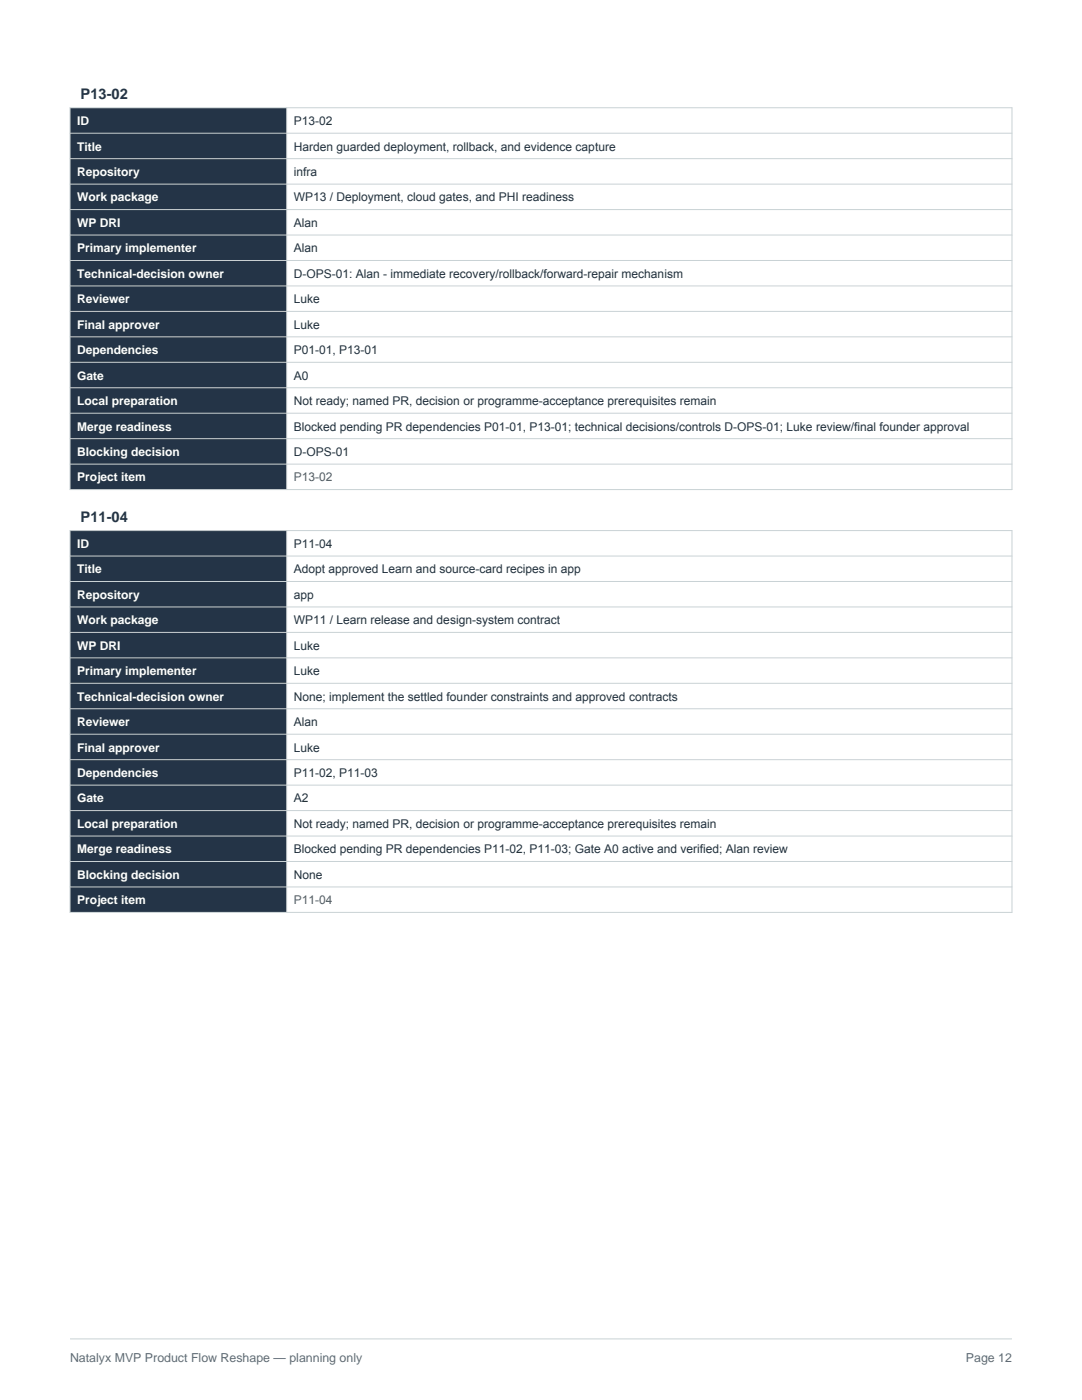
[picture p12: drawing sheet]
<svg xmlns="http://www.w3.org/2000/svg" width="216mm" height="279mm" viewBox="0 0 216 279" stroke-linecap="round" stroke-linejoin="round" font-family="sans-serif">
<defs><g id="words">
<g font-size="2.9" fill="#243447">
<text x="16.1" y="19.8">P13-02</text>
<text x="16.1" y="104.2">P11-04</text>
</g>
<g font-size="2.5" fill="#5f6d73">
<text x="14" y="271.8">Natalyx MVP Product Flow Reshape — planning only</text>
<text x="192.7" y="271.8">Page 12</text>
</g>
<g font-size="2.4" fill="#fff">
<text x="15.4" y="25">ID</text>
<text x="15.4" y="30">Title</text>
<text x="15.4" y="35.1">Repository</text>
<text x="15.4" y="40.2">Work package</text>
<text x="15.4" y="45.3">WP DRI</text>
<text x="15.4" y="50.4">Primary implementer</text>
<text x="15.4" y="55.4">Technical-decision owner</text>
<text x="15.4" y="60.5">Reviewer</text>
<text x="15.4" y="65.6">Final approver</text>
<text x="15.4" y="70.7">Dependencies</text>
<text x="15.4" y="75.8">Gate</text>
<text x="15.4" y="80.8">Local preparation</text>
<text x="15.4" y="85.9">Merge readiness</text>
<text x="15.4" y="91">Blocking decision</text>
<text x="15.4" y="96.1">Project item</text>
<text x="15.4" y="109.3">ID</text>
<text x="15.4" y="114.4">Title</text>
<text x="15.4" y="119.5">Repository</text>
<text x="15.4" y="124.6">Work package</text>
<text x="15.4" y="129.7">WP DRI</text>
<text x="15.4" y="134.7">Primary implementer</text>
<text x="15.4" y="139.8">Technical-decision owner</text>
<text x="15.4" y="144.9">Reviewer</text>
<text x="15.4" y="150">Final approver</text>
<text x="15.4" y="155.1">Dependencies</text>
<text x="15.4" y="160.1">Gate</text>
<text x="15.4" y="165.2">Local preparation</text>
<text x="15.4" y="170.3">Merge readiness</text>
<text x="15.4" y="175.4">Blocking decision</text>
<text x="15.4" y="180.5">Project item</text>
</g>
<g font-size="2.4" fill="#253238">
<text x="58.6" y="25">P13-02</text>
<text x="58.6" y="30">Harden guarded deployment, rollback, and evidence capture</text>
<text x="58.6" y="35.1">infra</text>
<text x="58.6" y="40.2">WP13 / Deployment, cloud gates, and PHI readiness</text>
<text x="58.6" y="45.3">Alan</text>
<text x="58.6" y="50.4">Alan</text>
<text x="58.6" y="55.4">D-OPS-01: Alan - immediate recovery/rollback/forward-repair mechanism</text>
<text x="58.6" y="60.5">Luke</text>
<text x="58.6" y="65.6">Luke</text>
<text x="58.6" y="70.7">P01-01, P13-01</text>
<text x="58.6" y="75.8">A0</text>
<text x="58.6" y="80.8">Not ready; named PR, decision or programme-acceptance prerequisites remain</text>
<text x="58.6" y="85.9">Blocked pending PR dependencies P01-01, P13-01; technical decisions/controls D-OPS-01; Luke review/final founder approval</text>
<text x="58.6" y="91">D-OPS-01</text>
<text x="58.6" y="109.3">P11-04</text>
<text x="58.6" y="114.4">Adopt approved Learn and source-card recipes in app</text>
<text x="58.6" y="119.5">app</text>
<text x="58.6" y="124.6">WP11 / Learn release and design-system contract</text>
<text x="58.6" y="129.7">Luke</text>
<text x="58.6" y="134.7">Luke</text>
<text x="58.6" y="139.8">None; implement the settled founder constraints and approved contracts</text>
<text x="58.6" y="144.9">Alan</text>
<text x="58.6" y="150">Luke</text>
<text x="58.6" y="155.1">P11-02, P11-03</text>
<text x="58.6" y="160.1">A2</text>
<text x="58.6" y="165.2">Not ready; named PR, decision or programme-acceptance prerequisites remain</text>
<text x="58.6" y="170.3">Blocked pending PR dependencies P11-02, P11-03; Gate A0 active and verified; Alan review</text>
<text x="58.6" y="175.4">None</text>
</g>
<g font-size="2.4" fill="#9a4a22">
<text x="58.6" y="96.1">P13-02</text>
<text x="58.6" y="180.5">P11-04</text>
</g>
</g></defs>
<path d="M14 267.2h187.9" fill="none" stroke="#c9d2d5" stroke-width=".2"/>
<path d="M14 21.5h43.2v76.2h-43.2z" fill-rule="evenodd" fill="#243447"/>
<g fill="none" stroke="#c9d2d5" stroke-width=".2">
<path d="M14 21.5h187.9v76.2h-187.9zM14 26.6h187.9M14 31.7h187.9M14 36.7h187.9M57.2 21.5v76.2M14 41.8h187.9M14 46.9h187.9M14 52h187.9M14 57.1h187.9M14 62.1h187.9M14 67.2h187.9M14 72.3h187.9"/>
<path d="M14 77.4h187.9M14 82.5h187.9M14 87.5h187.9M14 92.6h187.9"/>
</g>
<path d="M14 105.9h43.2v76.2h-43.2z" fill-rule="evenodd" fill="#243447"/>
<g fill="none" stroke="#c9d2d5" stroke-width=".2">
<path d="M14 105.9h187.9v76.2h-187.9zM14 111h187.9M14 116h187.9M57.2 105.9v76.2M14 121.1h187.9M14 126.2h187.9M14 131.3h187.9M14 136.4h187.9M14 141.4h187.9M14 146.5h187.9M14 151.6h187.9M14 156.7h187.9"/>
<path d="M14 161.8h187.9M14 166.8h187.9M14 171.9h187.9M14 177h187.9"/>
</g>
<use href="#words"/>
</svg>
